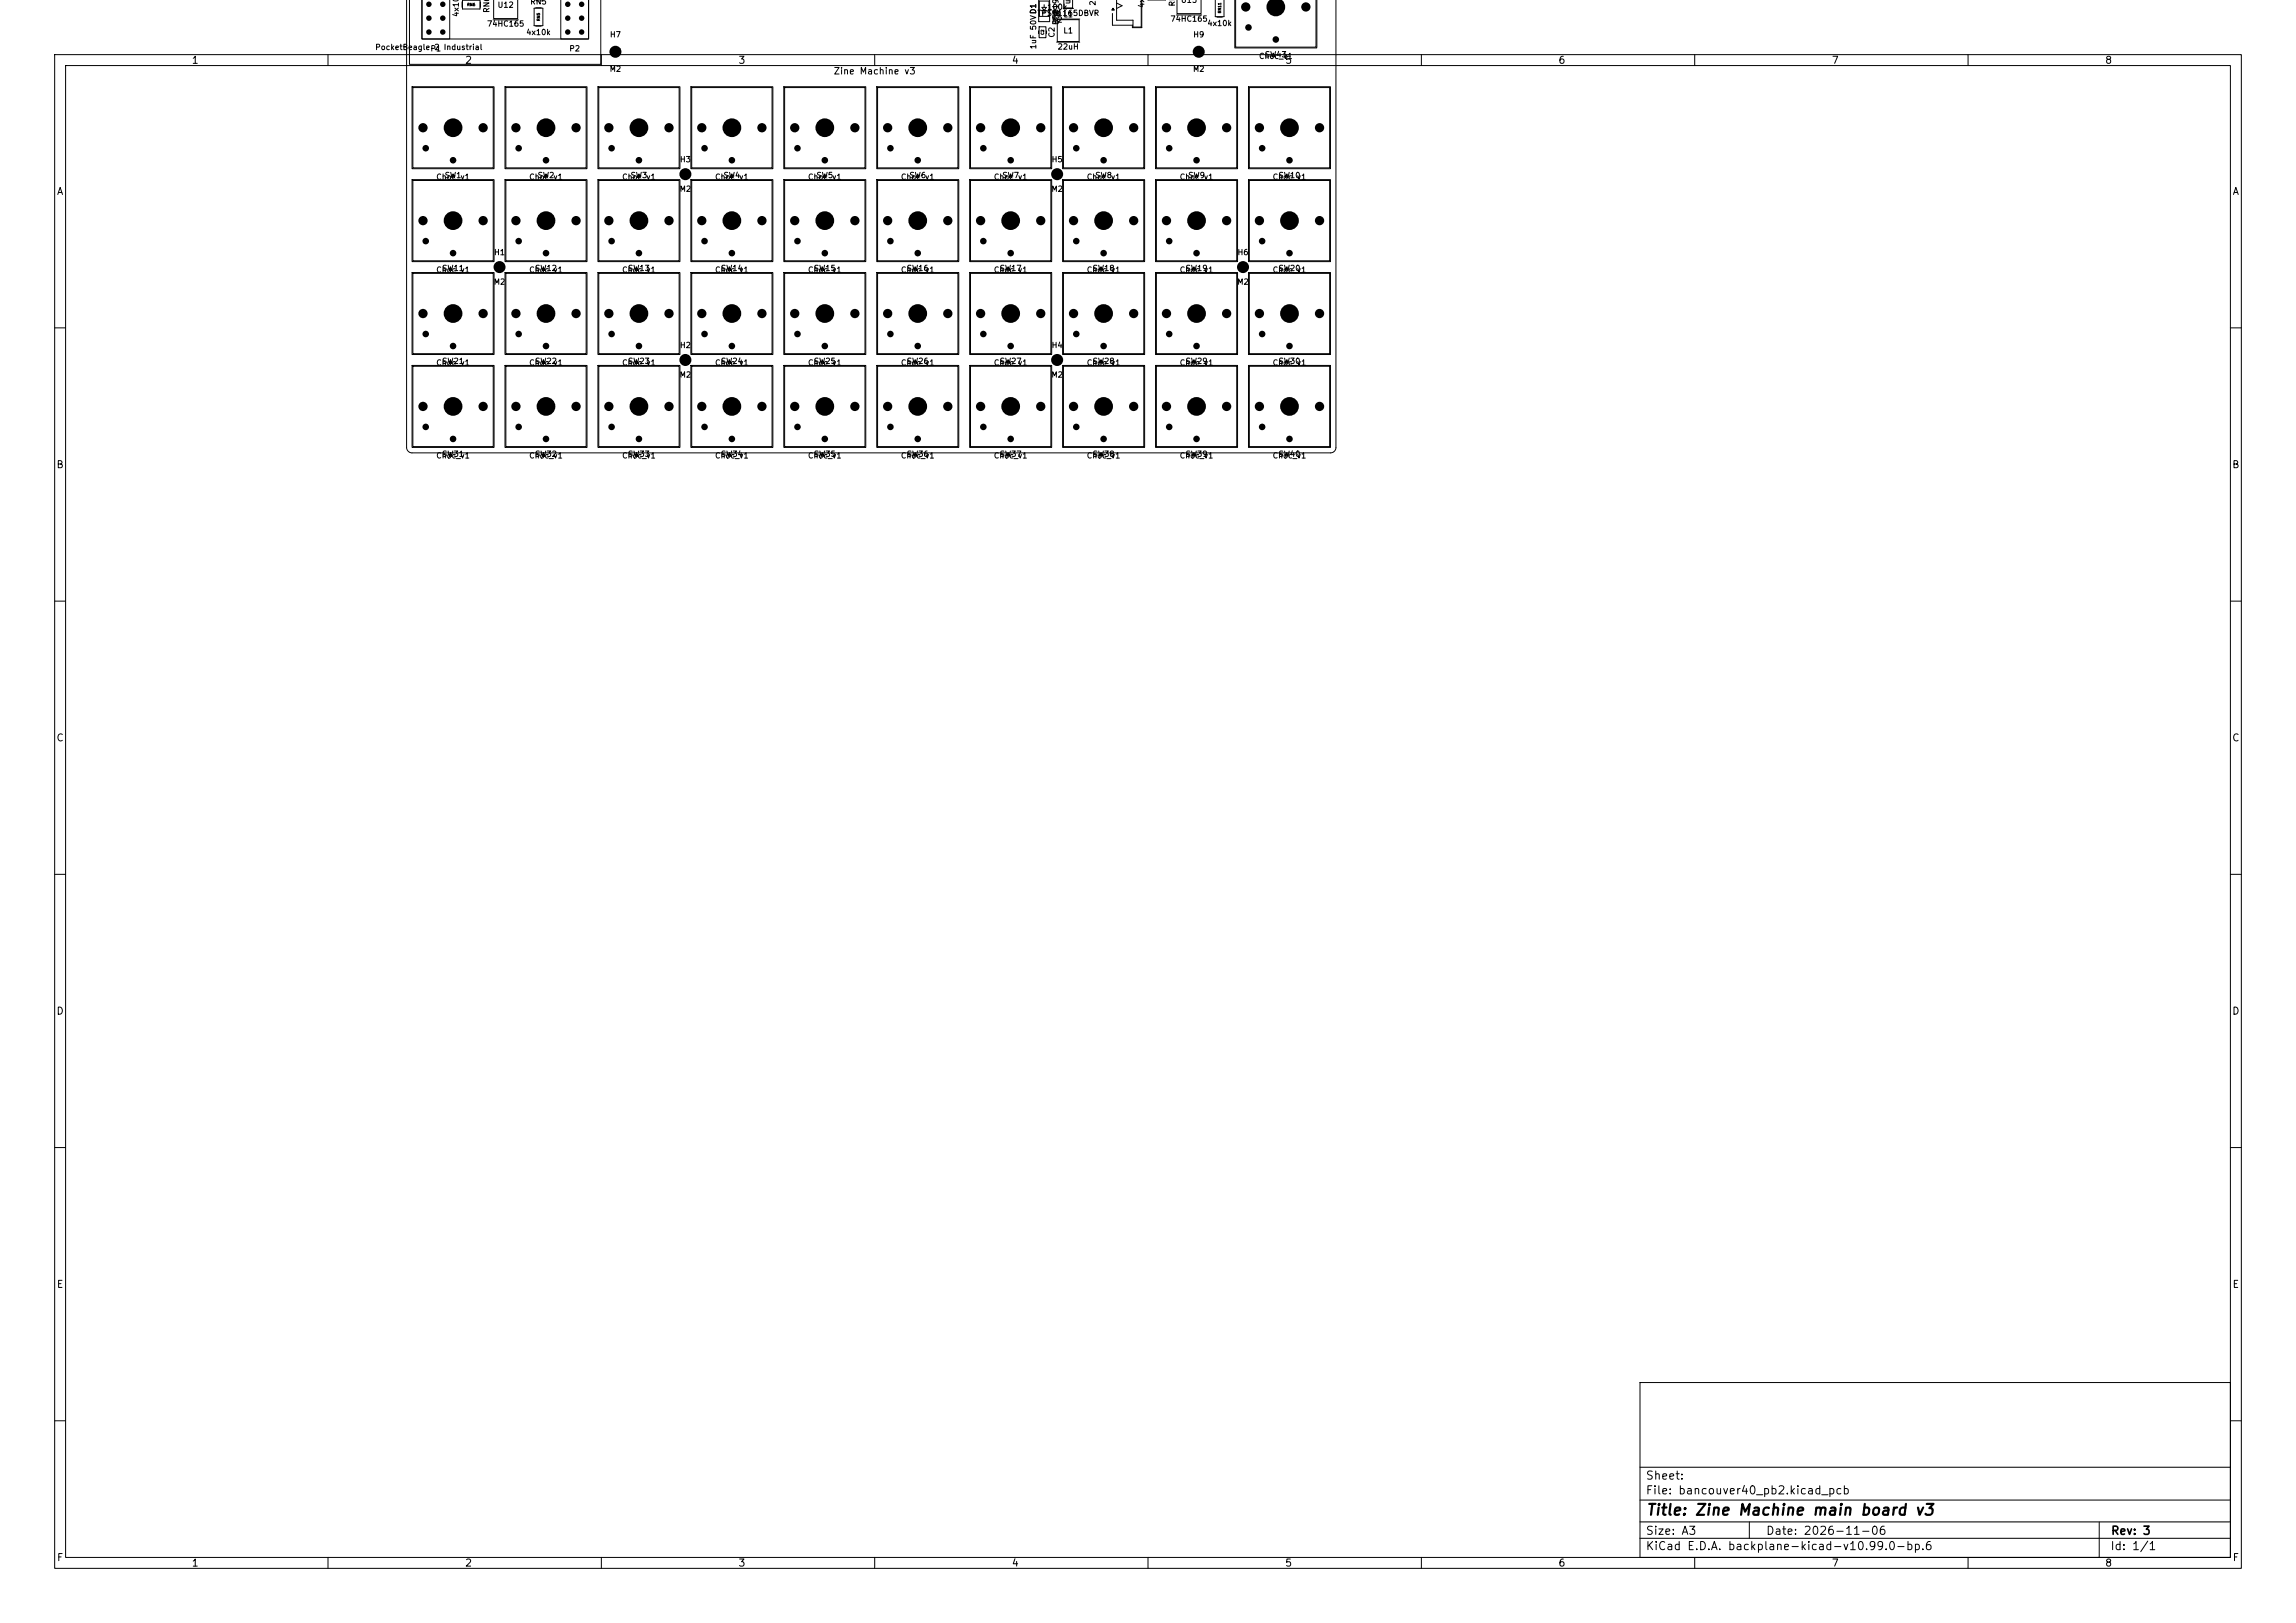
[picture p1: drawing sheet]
<svg xmlns="http://www.w3.org/2000/svg" width="420mm" height="297mm" viewBox="0 0 420 297" stroke-linecap="round" stroke-linejoin="round" font-family="sans-serif">
<defs><g id="words">
<text font-size="2" x="301" y="277.8">Title: Zine Machine main board v3</text>
<g font-size="1.5">
<text x="300.9" y="273.8">File: bancouver40_pb2.kicad_pcb</text>
<text x="300.9" y="271.1">Sheet:</text>
<text x="300.9" y="281.2">Size: A3</text>
<text x="322.9" y="281.2">Date: 2026-11-06</text>
<text x="386" y="281.2">Rev: 3</text>
<text x="300.9" y="284">KiCad E.D.A. backplane-kicad-v10.99.0-bp.6</text>
<text x="385.9" y="284">Id: 1/1</text>
</g>
<g font-size="1.3">
<text x="35" y="12">1</text>
<text x="85" y="12">2</text>
<text x="135" y="12">3</text>
<text x="185" y="12">4</text>
<text x="235" y="12">5</text>
<text x="285" y="12">6</text>
<text x="335" y="12">7</text>
<text x="385" y="12">8</text>
<text x="10.3" y="36">A</text>
<text x="408.3" y="36">A</text>
<text x="10.2" y="86">B</text>
<text x="408.2" y="86">B</text>
<text x="10.2" y="136">C</text>
<text x="408.2" y="136">C</text>
<text x="10.2" y="186">D</text>
<text x="408.2" y="186">D</text>
<text x="10.3" y="236">E</text>
<text x="408.3" y="236">E</text>
<text x="10.3" y="286">F</text>
<text x="35" y="287">1</text>
<text x="85" y="287">2</text>
<text x="135" y="287">3</text>
<text x="185" y="287">4</text>
<text x="235" y="287">5</text>
<text x="285" y="287">6</text>
<text x="335" y="287">7</text>
<text x="385" y="287">8</text>
<text x="408.3" y="286">F</text>
</g>
<text font-size="1.2" x="152.4" y="13.9">Zine Machine v3</text>
<g font-size="1">
<text x="89" y="-.8">74HC165</text>
<text x="197.8" y="-.2" transform="rotate(-90 197.8 -.2)">C</text>
<text x="210.7" y="-.7" transform="rotate(-90 210.7 -.7)">F</text>
<text x="221" y="-.6">RN11</text>
<text x="84.2" y="3.2" transform="rotate(-90 84.2 3.2)">4x10k</text>
<text x="89" y="5.1">74HC165</text>
<text x="89.8" y="2.5" transform="rotate(-90 89.8 2.5)">RN6</text>
<text x="90.9" y="1.7">U12</text>
<text x="96.9" y="1.1">RN5</text>
<text x="99.3" y=".5" transform="rotate(-90 99.3 .5)">10</text>
<text x="189.6" y="3.2">TPS61165DBVR</text>
<text x="191.5" y="2">100k</text>
<text x="192.3" y="4.4">R2</text>
<text x="193.9" y="4.7" transform="rotate(-90 193.9 4.7)">B5819W</text>
<text x="194.4" y="3.4">L1</text>
<text x="196.4" y=".3" transform="rotate(-90 196.4 .3)">4.</text>
<text x="200.6" y="1.1" transform="rotate(-90 200.6 1.1)">220</text>
<text x="209.6" y="1.5" transform="rotate(-90 209.6 1.5)">4x1</text>
<text x="214" y="4.2">74HC165</text>
<text x="215.2" y="1.3" transform="rotate(-90 215.2 1.3)">RN1</text>
<text x="215.9" y=".8">U15</text>
<text x="220.8" y="5">4x10k</text>
<text x="68.5" y="9.4">PocketBeagleP1 Industrial</text>
<text x="79.4" y="9.4">2</text>
<text x="96.2" y="6.7">4x10k</text>
<text x="104" y="9.6">P2</text>
<text x="111.5" y="7.1">H7</text>
<text x="111.5" y="10.2">H7</text>
<text x="189.8" y="9.1" transform="rotate(-90 189.8 9.1)">1uF 50VD1</text>
<text x="193.1" y="7" transform="rotate(-90 193.1 7)">C2</text>
<text x="193.4" y="9.3">22uH</text>
<text x="194.4" y="6.4">L1</text>
<text x="218.2" y="7.1">H9</text>
<text x="218.2" y="10.2">H9</text>
<text x="230.2" y="11">Choc_v1</text>
<text x="231.3" y="10.7">SW43</text>
<text x="111.4" y="13.4">M2</text>
<text x="218.1" y="13.4">M2</text>
<text x="124.3" y="29.9">H3</text>
<text x="192.3" y="29.9">H5</text>
<text x="79.7" y="33.1">Choc_v1</text>
<text x="81.3" y="32.8">SW1</text>
<text x="96.7" y="33.1">Choc_v1</text>
<text x="98.3" y="32.8">SW2</text>
<text x="113.7" y="33.1">Choc_v1</text>
<text x="115.3" y="32.8">SW3</text>
<text x="124.2" y="35.3">M2</text>
<text x="130.7" y="33.1">Choc_v1</text>
<text x="132.3" y="32.8">SW4</text>
<text x="147.7" y="33.1">Choc_v1</text>
<text x="149.3" y="32.8">SW5</text>
<text x="164.7" y="33.1">Choc_v1</text>
<text x="166.3" y="32.8">SW6</text>
<text x="181.7" y="33.1">Choc_v1</text>
<text x="183.3" y="32.8">SW7</text>
<text x="192.2" y="35.3">M2</text>
<text x="198.7" y="33.1">Choc_v1</text>
<text x="200.3" y="32.8">SW8</text>
<text x="215.7" y="33.1">Choc_v1</text>
<text x="217.3" y="32.8">SW9</text>
<text x="232.7" y="33.1">Choc_v1</text>
<text x="233.8" y="32.8">SW10</text>
<text x="90.3" y="46.9">H1</text>
<text x="226.3" y="46.9">H6</text>
<text x="79.7" y="50.1">Choc_v1</text>
<text x="80.8" y="49.8">SW11</text>
<text x="90.2" y="52.3">M2</text>
<text x="96.7" y="50.1">Choc_v1</text>
<text x="97.8" y="49.8">SW12</text>
<text x="113.7" y="50.1">Choc_v1</text>
<text x="114.8" y="49.8">SW13</text>
<text x="130.7" y="50.1">Choc_v1</text>
<text x="131.8" y="49.8">SW14</text>
<text x="147.7" y="50.1">Choc_v1</text>
<text x="148.8" y="49.8">SW15</text>
<text x="164.7" y="50.1">Choc_v1</text>
<text x="165.8" y="49.8">SW16</text>
<text x="181.7" y="50.1">Choc_v1</text>
<text x="182.8" y="49.8">SW17</text>
<text x="198.7" y="50.1">Choc_v1</text>
<text x="199.8" y="49.8">SW18</text>
<text x="215.7" y="50.1">Choc_v1</text>
<text x="216.8" y="49.8">SW19</text>
<text x="226.2" y="52.3">M2</text>
<text x="232.7" y="50.1">Choc_v1</text>
<text x="233.8" y="49.8">SW20</text>
<text x="124.3" y="63.9">H2</text>
<text x="192.3" y="63.9">H4</text>
<text x="79.7" y="67.1">Choc_v1</text>
<text x="80.8" y="66.8">SW21</text>
<text x="96.7" y="67.1">Choc_v1</text>
<text x="97.8" y="66.8">SW22</text>
<text x="113.7" y="67.1">Choc_v1</text>
<text x="114.8" y="66.8">SW23</text>
<text x="124.2" y="69.3">M2</text>
<text x="130.7" y="67.1">Choc_v1</text>
<text x="131.8" y="66.8">SW24</text>
<text x="147.7" y="67.1">Choc_v1</text>
<text x="148.8" y="66.8">SW25</text>
<text x="164.7" y="67.1">Choc_v1</text>
<text x="165.8" y="66.8">SW26</text>
<text x="181.7" y="67.1">Choc_v1</text>
<text x="182.8" y="66.8">SW27</text>
<text x="192.2" y="69.3">M2</text>
<text x="198.7" y="67.1">Choc_v1</text>
<text x="199.8" y="66.8">SW28</text>
<text x="215.7" y="67.1">Choc_v1</text>
<text x="216.8" y="66.8">SW29</text>
<text x="232.7" y="67.1">Choc_v1</text>
<text x="233.8" y="66.8">SW30</text>
<text x="80.8" y="83.8">SW31</text>
<text x="97.8" y="83.8">SW32</text>
<text x="114.8" y="83.8">SW33</text>
<text x="131.8" y="83.8">SW34</text>
<text x="148.8" y="83.8">SW35</text>
<text x="165.8" y="83.8">SW36</text>
<text x="182.8" y="83.8">SW37</text>
<text x="199.8" y="83.8">SW38</text>
<text x="216.8" y="83.8">SW39</text>
<text x="233.8" y="83.8">SW40</text>
<text x="79.7" y="84.1">Choc_v1</text>
<text x="96.7" y="84.1">Choc_v1</text>
<text x="113.7" y="84.1">Choc_v1</text>
<text x="130.7" y="84.1">Choc_v1</text>
<text x="147.7" y="84.1">Choc_v1</text>
<text x="164.7" y="84.1">Choc_v1</text>
<text x="181.7" y="84.1">Choc_v1</text>
<text x="198.7" y="84.1">Choc_v1</text>
<text x="215.7" y="84.1">Choc_v1</text>
<text x="232.7" y="84.1">Choc_v1</text>
</g>
<g font-size=".9">
<text x="124.4" y="32.5">H3</text>
<text x="192.4" y="32.5">H5</text>
<text x="90.4" y="49.5">H1</text>
<text x="226.4" y="49.5">H6</text>
<text x="124.4" y="66.5">H2</text>
<text x="192.4" y="66.5">H4</text>
</g>
<text font-size=".7" x="195.9" y=".8" transform="rotate(-90 195.9 .8)">U3</text>
<g font-size=".5">
<text x="85.4" y="1.2">RN6</text>
<text x="98.9" y="3.9" transform="rotate(-90 98.9 3.9)">RN5</text>
<text x="223.5" y="2.5" transform="rotate(-90 223.5 2.5)">RN11</text>
<text x="191.1" y="6.4" transform="rotate(-90 191.1 6.4)">C2</text>
</g>
<text font-size=".4" x="198.8" y="-.8" transform="rotate(-90 198.8 -.8)">C</text>
<text font-size=".3" x="193.1" y="2.6">R2</text>
</g></defs>
<g fill="none" stroke="#000" stroke-width=".18">
<path d="M74.4 0v81.9a1 1 0 0 0 1 1h168a1 1 0 0 0 1-1v-81.9M74.9 -.1v11.9h35v-11.8M94.7 -.1v3.5h-4.4v-3.4M102.6 0v7.1h5.1v-7.1v7.1h-30.5v-7.1v7.1h5.1v-7.1M190 0v4h2v-4M194.6 -.1v1.6h1.6v-1.6M208.7 -.1v5.1h-1.5v-1.3h-3v-3.7M208.9 -.1v5.2h-1.8v-.5h-3.6v-2.1M213.2 -.1h-3.2M215.3 0v2.5h4.4v-2.5M223.9 -.1v3.2h-1.6v-3.1M225.9 -.1v8.9h15v-8.8"/>
<path d="M226 -.1v8.7h14.7v-8.6M10 10h400v277h-400zM12 12h396v273h-396zM60 10v2M75.4 15.9h15v15h-15zM75.5 16h14.7v14.7h-14.7zM84.5 .4v.9M84.6 .1h3.2v1.6h-3.2zM87.9 .4v.9M90.2 3.6h4.6M92.4 15.9h15v15h-15zM92.5 16h14.7v14.7h-14.7z"/>
<path d="M97.7 1.5h1.6v3.2h-1.6zM98 1.4h1M98 4.8h1M109.4 15.9h15v15h-15zM109.5 16h14.7v14.7h-14.7zM110 10v2M126.4 15.9h15v15h-15zM126.5 16h14.7v14.7h-14.7zM143.4 15.9h15v15h-15zM143.5 16h14.7v14.7h-14.7zM160 10v2M160.4 15.9h15v15h-15z"/>
<path d="M160.5 16h14.7v14.7h-14.7zM177.4 15.9h15v15h-15zM177.5 16h14.7v14.7h-14.7zM190 5.6v.6M190.1 4.9h1.2v2h-1.2zM190.1 .2h1.8v2.8h-1.8zM190.4 2h1.1M190.6 1.3h.8l-.4 .7zM191 .9v.4M191 2v.3M191.4 5.6v.6M192.9 2.2h1v.5h-1z"/>
<path d="M193.2 2.8h.3M193.2 2.1h.3M193.3 3.5h4.2M193.3 7.7h4.2M193.4 3.6h4v4h-4zM194.4 15.9h15v15h-15zM194.5 1.5h1.8M194.5 16h14.7v14.7h-14.7zM203.6 1.5l.2 .3h-.4zM204.2 .6l1 .4-1 .5M210 10v2M211.4 15.9h15v15h-15z"/>
<path d="M211.5 16h14.7v14.7h-14.7zM215.2 2.7h4.6M222.6 3.1h1M228.4 15.9h15v15h-15zM228.5 16h14.7v14.7h-14.7zM260 10v2M310 10v2M360 10v2M75.4 32.9h15v15h-15zM75.5 33h14.7v14.7h-14.7zM92.4 32.9h15v15h-15zM92.5 33h14.7v14.7h-14.7z"/>
<path d="M109.4 32.9h15v15h-15zM109.5 33h14.7v14.7h-14.7zM126.4 32.9h15v15h-15zM126.5 33h14.7v14.7h-14.7zM143.4 32.9h15v15h-15zM143.5 33h14.7v14.7h-14.7zM160.4 32.9h15v15h-15zM160.5 33h14.7v14.7h-14.7zM177.4 32.9h15v15h-15zM177.5 33h14.7v14.7h-14.7zM194.4 32.9h15v15h-15zM194.5 33h14.7v14.7h-14.7z"/>
<path d="M211.4 32.9h15v15h-15zM211.5 33h14.7v14.7h-14.7zM228.4 32.9h15v15h-15zM228.5 33h14.7v14.7h-14.7zM75.4 49.9h15v15h-15zM75.5 50h14.7v14.7h-14.7zM92.4 49.9h15v15h-15zM92.5 50h14.7v14.7h-14.7zM109.4 49.9h15v15h-15zM109.5 50h14.7v14.7h-14.7zM126.4 49.9h15v15h-15zM126.5 50h14.7v14.7h-14.7z"/>
<path d="M143.4 49.9h15v15h-15zM143.5 50h14.7v14.7h-14.7zM160.4 49.9h15v15h-15zM160.5 50h14.7v14.7h-14.7zM177.4 49.9h15v15h-15zM177.5 50h14.7v14.7h-14.7zM194.4 49.9h15v15h-15zM194.5 50h14.7v14.7h-14.7zM211.4 49.9h15v15h-15zM211.5 50h14.7v14.7h-14.7zM228.4 49.9h15v15h-15zM228.5 50h14.7v14.7h-14.7z"/>
<path d="M10 60h2M75.4 66.9h15v15h-15zM75.5 67h14.7v14.7h-14.7zM92.4 66.9h15v15h-15zM92.5 67h14.7v14.7h-14.7zM109.4 66.9h15v15h-15zM109.5 67h14.7v14.7h-14.7zM126.4 66.9h15v15h-15zM126.5 67h14.7v14.7h-14.7zM143.4 66.9h15v15h-15zM143.5 67h14.7v14.7h-14.7zM160.4 66.9h15v15h-15z"/>
<path d="M160.5 67h14.7v14.7h-14.7zM177.4 66.9h15v15h-15zM177.5 67h14.7v14.7h-14.7zM194.4 66.9h15v15h-15zM194.5 67h14.7v14.7h-14.7zM211.4 66.9h15v15h-15zM211.5 67h14.7v14.7h-14.7zM228.4 66.9h15v15h-15zM228.5 67h14.7v14.7h-14.7zM408 60h2M10 110h2M408 110h2"/>
<path d="M10 160h2M408 160h2M10 210h2M408 210h2M300 253h108v32h-108zM10 260h2M300 278.5h108M300 274.5h108M300 268.5h108M320 278.5v3M384 278.5v6.5M408 260h2"/>
<path d="M60 285v2M110 285v2M160 285v2M210 285v2M260 285v2M300 281.5h108M310 285v2M360 285v2"/>
</g>
<g fill="#000">
<path d="M203.6 1.5l.2 .3h-.4zM232.2 .1l1.2-.2a1.26 1.26 0 0 1 1.6 .9 1.71 1.71 0 0 1-2.1 2.1 1.71 1.71 0 0 1-.7-2.8z"/>
<circle cx="78.5" cy="5.9" r=".5"/>
<circle cx="78.5" cy="3.3" r=".5"/>
<circle cx="78.5" cy=".8" r=".5"/>
<circle cx="81" cy="5.9" r=".5"/>
<circle cx="81" cy="3.3" r=".5"/>
<circle cx="81" cy=".8" r=".5"/>
<circle cx="103.9" cy="5.9" r=".5"/>
<circle cx="103.9" cy=".8" r=".5"/>
<circle cx="103.9" cy="3.3" r=".5"/>
<circle cx="106.4" cy=".8" r=".5"/>
<circle cx="106.4" cy="3.3" r=".5"/>
<circle cx="106.4" cy="5.9" r=".5"/>
<circle cx="112.6" cy="9.5" r="1.1"/>
<circle cx="219.3" cy="9.5" r="1.1"/>
<circle cx="227.9" cy="1.3" r=".85"/>
<circle cx="228.4" cy="5" r=".6"/>
<circle cx="233.4" cy="7.2" r=".6"/>
<circle cx="238.9" cy="1.3" r=".85"/>
<circle cx="77.4" cy="23.4" r=".85"/>
<circle cx="77.9" cy="27.1" r=".6"/>
<circle cx="82.9" cy="29.3" r=".6"/>
<circle cx="82.9" cy="23.4" r="1.71"/>
<circle cx="88.4" cy="23.4" r=".85"/>
<circle cx="94.4" cy="23.4" r=".85"/>
<circle cx="94.9" cy="27.1" r=".6"/>
<circle cx="99.9" cy="29.3" r=".6"/>
<circle cx="99.9" cy="23.4" r="1.71"/>
<circle cx="105.4" cy="23.4" r=".85"/>
<circle cx="111.4" cy="23.4" r=".85"/>
<circle cx="111.9" cy="27.1" r=".6"/>
<circle cx="116.9" cy="29.3" r=".6"/>
<circle cx="116.9" cy="23.4" r="1.71"/>
<circle cx="122.4" cy="23.4" r=".85"/>
<circle cx="125.4" cy="31.9" r="1.1"/>
<circle cx="128.4" cy="23.4" r=".85"/>
<circle cx="128.9" cy="27.1" r=".6"/>
<circle cx="133.9" cy="29.3" r=".6"/>
<circle cx="133.9" cy="23.4" r="1.71"/>
<circle cx="139.4" cy="23.4" r=".85"/>
<circle cx="145.4" cy="23.4" r=".85"/>
<circle cx="145.9" cy="27.1" r=".6"/>
<circle cx="150.9" cy="29.3" r=".6"/>
<circle cx="150.9" cy="23.4" r="1.71"/>
<circle cx="156.4" cy="23.4" r=".85"/>
<circle cx="162.4" cy="23.4" r=".85"/>
<circle cx="162.9" cy="27.1" r=".6"/>
<circle cx="167.9" cy="29.3" r=".6"/>
<circle cx="167.9" cy="23.4" r="1.71"/>
<circle cx="173.4" cy="23.4" r=".85"/>
<circle cx="179.4" cy="23.4" r=".85"/>
<circle cx="179.9" cy="27.1" r=".6"/>
<circle cx="184.9" cy="23.4" r="1.71"/>
<circle cx="184.9" cy="29.3" r=".6"/>
<circle cx="190.4" cy="23.4" r=".85"/>
<circle cx="193.4" cy="31.9" r="1.1"/>
<circle cx="196.4" cy="23.4" r=".85"/>
<circle cx="196.9" cy="27.1" r=".6"/>
<circle cx="201.9" cy="23.4" r="1.71"/>
<circle cx="201.9" cy="29.3" r=".6"/>
<circle cx="207.4" cy="23.4" r=".85"/>
<circle cx="213.4" cy="23.4" r=".85"/>
<circle cx="213.9" cy="27.1" r=".6"/>
<circle cx="218.9" cy="29.3" r=".6"/>
<circle cx="218.9" cy="23.4" r="1.71"/>
<circle cx="224.4" cy="23.4" r=".85"/>
<circle cx="230.4" cy="23.4" r=".85"/>
<circle cx="230.9" cy="27.1" r=".6"/>
<circle cx="235.9" cy="29.3" r=".6"/>
<circle cx="235.9" cy="23.4" r="1.71"/>
<circle cx="241.4" cy="23.4" r=".85"/>
<circle cx="77.4" cy="57.4" r=".85"/>
<circle cx="77.4" cy="40.4" r=".85"/>
<circle cx="77.9" cy="44.1" r=".6"/>
<circle cx="82.9" cy="46.3" r=".6"/>
<circle cx="82.9" cy="57.4" r="1.71"/>
<circle cx="82.9" cy="40.4" r="1.71"/>
<circle cx="88.4" cy="57.4" r=".85"/>
<circle cx="88.4" cy="40.4" r=".85"/>
<circle cx="91.4" cy="48.9" r="1.1"/>
<circle cx="94.4" cy="57.4" r=".85"/>
<circle cx="94.4" cy="40.4" r=".85"/>
<circle cx="94.9" cy="44.1" r=".6"/>
<circle cx="99.9" cy="46.3" r=".6"/>
<circle cx="99.9" cy="57.4" r="1.71"/>
<circle cx="99.9" cy="40.4" r="1.71"/>
<circle cx="105.4" cy="57.4" r=".85"/>
<circle cx="105.4" cy="40.4" r=".85"/>
<circle cx="111.4" cy="57.4" r=".85"/>
<circle cx="111.4" cy="40.4" r=".85"/>
<circle cx="111.9" cy="44.1" r=".6"/>
<circle cx="116.9" cy="57.4" r="1.71"/>
<circle cx="116.9" cy="40.4" r="1.71"/>
<circle cx="116.9" cy="46.3" r=".6"/>
<circle cx="122.4" cy="57.4" r=".85"/>
<circle cx="122.4" cy="40.4" r=".85"/>
<circle cx="128.4" cy="57.4" r=".85"/>
<circle cx="128.4" cy="40.4" r=".85"/>
<circle cx="128.9" cy="44.1" r=".6"/>
<circle cx="133.9" cy="57.4" r="1.71"/>
<circle cx="133.9" cy="40.4" r="1.71"/>
<circle cx="133.9" cy="46.3" r=".6"/>
<circle cx="139.4" cy="57.4" r=".85"/>
<circle cx="139.4" cy="40.4" r=".85"/>
<circle cx="145.4" cy="57.4" r=".85"/>
<circle cx="145.4" cy="40.4" r=".85"/>
<circle cx="145.9" cy="44.1" r=".6"/>
<circle cx="150.9" cy="46.3" r=".6"/>
<circle cx="150.9" cy="57.4" r="1.71"/>
<circle cx="150.9" cy="40.4" r="1.71"/>
<circle cx="156.4" cy="57.4" r=".85"/>
<circle cx="156.4" cy="40.4" r=".85"/>
<circle cx="162.4" cy="57.4" r=".85"/>
<circle cx="162.4" cy="40.4" r=".85"/>
<circle cx="162.9" cy="44.1" r=".6"/>
<circle cx="167.9" cy="57.4" r="1.71"/>
<circle cx="167.9" cy="40.4" r="1.71"/>
<circle cx="167.9" cy="46.3" r=".6"/>
<circle cx="173.4" cy="57.4" r=".85"/>
<circle cx="173.4" cy="40.4" r=".85"/>
<circle cx="179.4" cy="57.4" r=".85"/>
<circle cx="179.4" cy="40.4" r=".85"/>
<circle cx="179.9" cy="44.1" r=".6"/>
<circle cx="184.9" cy="57.4" r="1.71"/>
<circle cx="184.9" cy="40.4" r="1.71"/>
<circle cx="184.9" cy="46.3" r=".6"/>
<circle cx="190.4" cy="57.4" r=".85"/>
<circle cx="190.4" cy="40.4" r=".85"/>
<circle cx="196.4" cy="57.4" r=".85"/>
<circle cx="196.4" cy="40.4" r=".85"/>
<circle cx="196.9" cy="44.1" r=".6"/>
<circle cx="201.9" cy="57.4" r="1.71"/>
<circle cx="201.9" cy="40.4" r="1.71"/>
<circle cx="201.9" cy="46.3" r=".6"/>
<circle cx="207.4" cy="57.4" r=".85"/>
<circle cx="207.4" cy="40.4" r=".85"/>
<circle cx="213.4" cy="57.4" r=".85"/>
<circle cx="213.4" cy="40.4" r=".85"/>
<circle cx="213.9" cy="44.1" r=".6"/>
<circle cx="218.9" cy="46.3" r=".6"/>
<circle cx="218.9" cy="57.4" r="1.71"/>
<circle cx="218.9" cy="40.4" r="1.71"/>
<circle cx="224.4" cy="57.4" r=".85"/>
<circle cx="224.4" cy="40.4" r=".85"/>
<circle cx="227.4" cy="48.9" r="1.1"/>
<circle cx="230.4" cy="57.4" r=".85"/>
<circle cx="230.4" cy="40.4" r=".85"/>
<circle cx="230.9" cy="44.1" r=".6"/>
<circle cx="235.9" cy="57.4" r="1.71"/>
<circle cx="235.9" cy="40.4" r="1.71"/>
<circle cx="235.9" cy="46.3" r=".6"/>
<circle cx="241.4" cy="57.4" r=".85"/>
<circle cx="241.4" cy="40.4" r=".85"/>
<circle cx="77.4" cy="74.4" r=".85"/>
<circle cx="77.9" cy="78.1" r=".6"/>
<circle cx="77.9" cy="61.1" r=".6"/>
<circle cx="82.9" cy="63.3" r=".6"/>
<circle cx="82.9" cy="74.4" r="1.71"/>
<circle cx="88.4" cy="74.4" r=".85"/>
<circle cx="94.4" cy="74.4" r=".85"/>
<circle cx="94.9" cy="78.1" r=".6"/>
<circle cx="94.9" cy="61.1" r=".6"/>
<circle cx="99.9" cy="63.3" r=".6"/>
<circle cx="99.9" cy="74.4" r="1.71"/>
<circle cx="105.4" cy="74.4" r=".85"/>
<circle cx="111.4" cy="74.4" r=".85"/>
<circle cx="111.9" cy="78.1" r=".6"/>
<circle cx="111.9" cy="61.1" r=".6"/>
<circle cx="116.9" cy="74.4" r="1.71"/>
<circle cx="116.9" cy="63.3" r=".6"/>
<circle cx="122.4" cy="74.4" r=".85"/>
<circle cx="125.4" cy="65.9" r="1.1"/>
<circle cx="128.4" cy="74.4" r=".85"/>
<circle cx="128.9" cy="78.1" r=".6"/>
<circle cx="128.9" cy="61.1" r=".6"/>
<circle cx="133.9" cy="63.3" r=".6"/>
<circle cx="133.9" cy="74.4" r="1.71"/>
<circle cx="139.4" cy="74.4" r=".85"/>
<circle cx="145.4" cy="74.4" r=".85"/>
<circle cx="145.9" cy="78.1" r=".6"/>
<circle cx="145.9" cy="61.1" r=".6"/>
<circle cx="150.9" cy="63.3" r=".6"/>
<circle cx="150.9" cy="74.4" r="1.71"/>
<circle cx="156.4" cy="74.4" r=".85"/>
<circle cx="162.4" cy="74.4" r=".85"/>
<circle cx="162.9" cy="78.1" r=".6"/>
<circle cx="162.9" cy="61.1" r=".6"/>
<circle cx="167.9" cy="63.3" r=".6"/>
<circle cx="167.9" cy="74.4" r="1.71"/>
<circle cx="173.4" cy="74.4" r=".85"/>
<circle cx="179.4" cy="74.4" r=".85"/>
<circle cx="179.9" cy="78.1" r=".6"/>
<circle cx="179.9" cy="61.1" r=".6"/>
<circle cx="184.9" cy="74.4" r="1.71"/>
<circle cx="184.9" cy="63.3" r=".6"/>
<circle cx="190.4" cy="74.4" r=".85"/>
<circle cx="193.4" cy="65.9" r="1.1"/>
<circle cx="196.4" cy="74.4" r=".85"/>
<circle cx="196.9" cy="78.1" r=".6"/>
<circle cx="196.9" cy="61.1" r=".6"/>
<circle cx="201.9" cy="74.4" r="1.71"/>
<circle cx="201.9" cy="63.3" r=".6"/>
<circle cx="207.4" cy="74.4" r=".85"/>
<circle cx="213.4" cy="74.4" r=".85"/>
<circle cx="213.9" cy="78.1" r=".6"/>
<circle cx="213.9" cy="61.1" r=".6"/>
<circle cx="218.9" cy="63.3" r=".6"/>
<circle cx="218.9" cy="74.4" r="1.71"/>
<circle cx="224.4" cy="74.4" r=".85"/>
<circle cx="230.4" cy="74.4" r=".85"/>
<circle cx="230.9" cy="78.1" r=".6"/>
<circle cx="230.9" cy="61.1" r=".6"/>
<circle cx="235.9" cy="63.3" r=".6"/>
<circle cx="235.9" cy="74.4" r="1.71"/>
<circle cx="241.4" cy="74.4" r=".85"/>
<circle cx="82.9" cy="80.3" r=".6"/>
<circle cx="99.9" cy="80.3" r=".6"/>
<circle cx="116.9" cy="80.3" r=".6"/>
<circle cx="133.9" cy="80.3" r=".6"/>
<circle cx="150.9" cy="80.3" r=".6"/>
<circle cx="167.9" cy="80.3" r=".6"/>
<circle cx="184.9" cy="80.3" r=".6"/>
<circle cx="201.9" cy="80.3" r=".6"/>
<circle cx="218.9" cy="80.3" r=".6"/>
<circle cx="235.9" cy="80.3" r=".6"/>
</g>
<use href="#words"/>
</svg>
